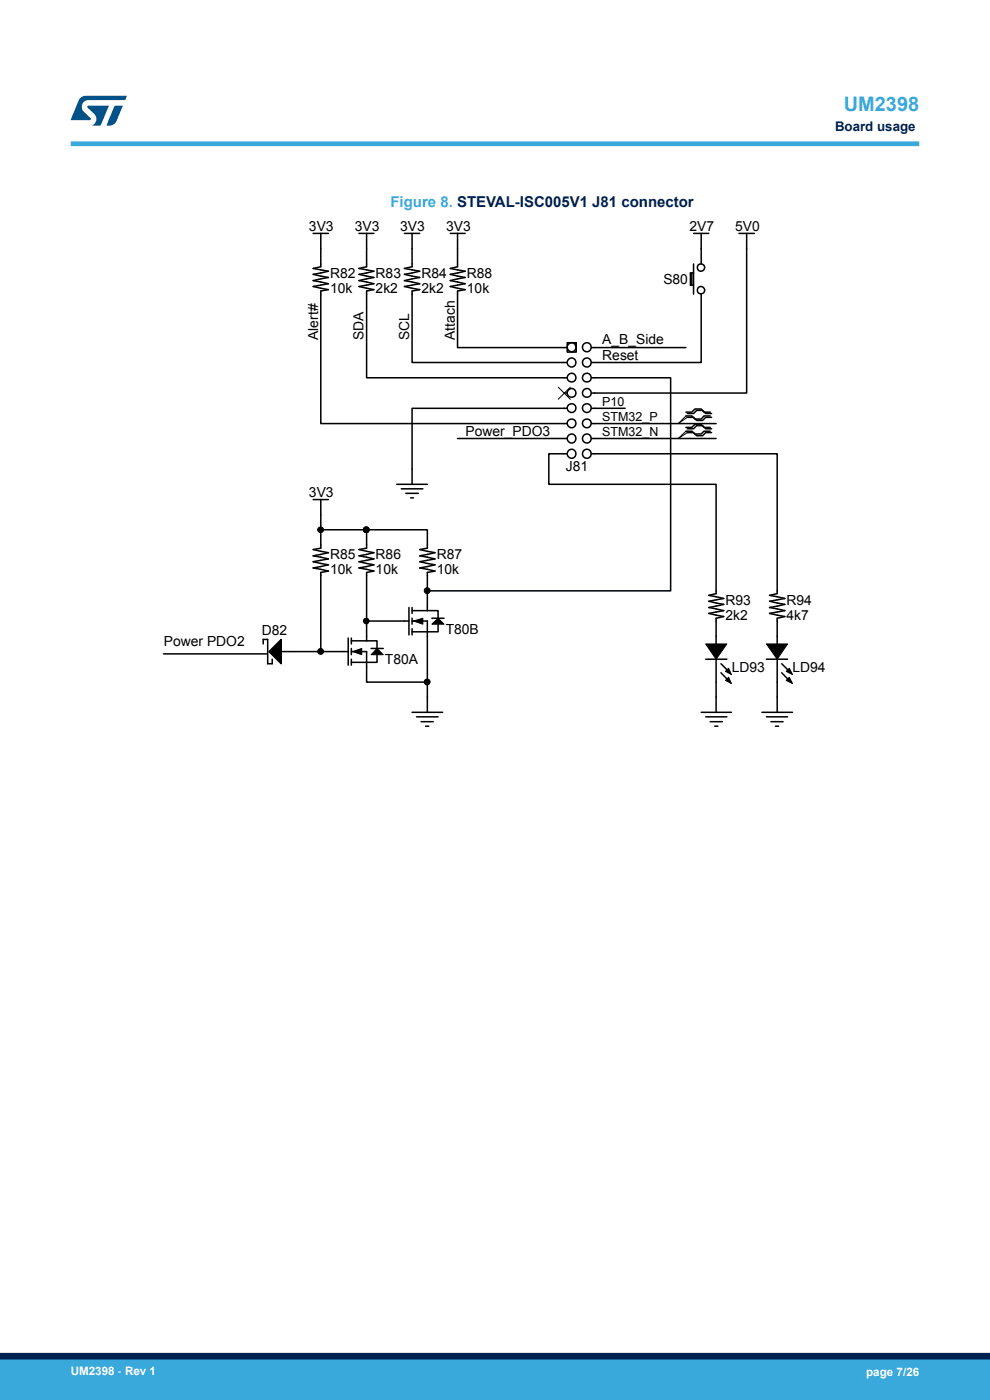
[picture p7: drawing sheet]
<svg xmlns="http://www.w3.org/2000/svg" width="210mm" height="297mm" viewBox="0 0 210 297" stroke-linecap="round" stroke-linejoin="round" font-family="sans-serif">
<defs><g id="words">
<text font-size="4.2" fill="#39a9dc" x="179" y="23.5">UM2398</text>
<text font-size="3.2" fill="#39a9dc" x="82.8" y="43.8">Figure 8. STEVAL-ISC005V1 J81 connector</text>
<g font-size="2.9">
<text x="65.5" y="48.9">3V3</text>
<text x="75.3" y="48.9">3V3</text>
<text x="84.9" y="48.9">3V3</text>
<text x="94.6" y="48.9">3V3</text>
<text x="146.2" y="48.9">2V7</text>
<text x="155.9" y="48.9">5V0</text>
<text x="70" y="58.9">R82</text>
<text x="79.7" y="58.9">R83</text>
<text x="89.4" y="58.9">R84</text>
<text x="99" y="58.9">R88</text>
<text x="70" y="62.1">10k</text>
<text x="79.7" y="62.1">2k2</text>
<text x="89.4" y="62.1">2k2</text>
<text x="99" y="62.1">10k</text>
<text x="140.7" y="60.2">S80</text>
<text x="67.5" y="72.1" transform="rotate(-90 67.5 72.1)">Alert#</text>
<text x="77.1" y="72.1" transform="rotate(-90 77.1 72.1)">SDA</text>
<text x="86.8" y="72.1" transform="rotate(-90 86.8 72.1)">SCL</text>
<text x="96.5" y="72.1" transform="rotate(-90 96.5 72.1)">Attach</text>
<text x="127.8" y="73.1">A_B_Side</text>
<text x="127.8" y="76.3">Reset</text>
<text x="98.7" y="92.4">Power_PDO3</text>
<text x="120" y="99.9">J81</text>
<text x="65.5" y="105.4">3V3</text>
<text x="70" y="118.6">R85</text>
<text x="79.7" y="118.6">R86</text>
<text x="92.6" y="118.6">R87</text>
<text x="70" y="121.8">10k</text>
<text x="79.7" y="121.8">10k</text>
<text x="92.6" y="121.8">10k</text>
<text x="153.9" y="128.3">R93</text>
<text x="153.9" y="131.5">2k2</text>
<text x="166.8" y="128.3">R94</text>
<text x="166.8" y="131.5">4k7</text>
<text x="34.8" y="137.1">Power PDO2</text>
<text x="37.7" y="137.8">Power</text>
<text x="55.5" y="134.7">D82</text>
<text x="94.6" y="134.4">T80B</text>
<text x="81.7" y="140.9">T80A</text>
<text x="155.2" y="142.5">LD93</text>
<text x="168.1" y="142.5">LD94</text>
</g>
<text font-size="2.8" fill="#002052" x="177.1" y="27.9">Board usage</text>
<g font-size="2.7">
<text x="127.8" y="89.3">STM32_P</text>
<text x="127.8" y="86.1">P10</text>
<text x="127.8" y="92.5">STM32_N</text>
</g>
<g font-size="2.5" fill="#fff">
<text x="15" y="291.6">UM2398 - Rev 1</text>
<text x="183.7" y="291.9">page 7/26</text>
</g>
</g></defs>
<g fill="none" stroke="#000" stroke-width=".32">
<path d="M66.4 49.5h3.3M68 49.5v7.1l-1.6 .4 3.3 .5-3.3 .7 3.3 .7-3.3 .6 3.3 .7-3.3 .6 3.3 .6-1.7 .3v28.2h52.3M76.1 49.5h3.2M77.8 49.5v7.1l-1.7 .4 3.2 .5-3.2 .7 3.2 .7-3.2 .6 3.2 .7-3.2 .6 3.2 .6-1.5 .3v18.4h42.5M85.8 49.5h3.2M87.4 49.5v7.1l-1.6 .4 3.2 .5-3.2 .7 3.2 .7-3.2 .6 3.2 .7-3.2 .6 3.2 .6-1.6 .3v15.2h32.9M95.5 49.5h3.2M97.1 49.5v7.1l-1.6 .4 3.2 .5-3.2 .7 3.2 .7-3.2 .6 3.2 .7-3.2 .6 3.2 .6-1.6 .3v12h23.2M146.7 57.9v2.6M147.1 49.5h3.3M147.1 56v6.4M147.1 57.9h-.6v2.6h.6"/>
<path d="M148.7 49.5v6.5M156.8 49.5h3.2M158.4 49.5v33.9h-32.9M120.3 72.7h1.9v2h-1.9zM125.5 73.7h20M148.7 62.4v14.5h-23.2M119.7 83.4h.6M120.3 86.6h-32.9v16.1M120.3 96.3h-3.9v6.4h35.5v23.2l-1.5 .4 3.1 .7-3.1 .6 3.1 .6-3.1 .7 3.1 .6-3.1 .6 3.1 .7-1.6 .4v5.4M120.3 93h-23.2M125.5 80.1h16.8v45.2h-51.7M125.5 96.3h39.4v29.6l-1.7 .4 3.3 .7-3.3 .6 3.3 .6-3.3 .7 3.3 .6-3.3 .6 3.3 .7-1.6 .4v5.4"/>
<path d="M125.5 93h26.4M125.5 89.9h26.4M125.5 86.6h7.1M145.5 87.4h1.2l.7-.6h1.3l.6 .6h1.3M145.5 88.2h1.2l.7 .7h1.3l.6-.7h1.3M145.5 90.7h1.2l.7-.7h1.3l.6 .7h1.3M145.5 91.5h1.2l.7 .6h1.3l.6-.6h1.3M145.8 87.7h1.3l.7-.6h1.2l.7 .6h1.2M145.8 88.5h1.3l.7 .7h1.2l.7-.7h1.2M145.8 91h1.3l.7-.7h1.2l.7 .7h1.2M145.8 91.8h1.3l.7 .6h1.2l.7-.6h1.2M66.4 106h3.3"/>
<path d="M68 106v10.3l-1.6 .3 3.3 .6-3.3 .7 3.3 .7-3.3 .6 3.3 .6-3.3 .7 3.3 .6-1.7 .3v16.8M68 112.4h9.8M77.8 112.4v3.9l-1.7 .3 3.2 .6-3.2 .7 3.2 .7-3.2 .6 3.2 .6-3.2 .7 3.2 .6-1.5 .3v14.5M77.8 112.4h12.8v3.9l-1.6 .3 3.3 .6-3.3 .7 3.3 .7-3.3 .6 3.3 .6-3.3 .7 3.3 .6-1.7 .3v8.1M84.2 102.7h6.4M85.1 103.7h4.6M86.1 104.7h2.6M87.1 105.6h.6M55.8 136.6v-.9h1v5.1h.9v-1M57.1 138.2l2.6-2.5v5.1zM59.7 138.2h14.2M73.9 135.4v5.7"/>
<path d="M74.5 135.4v1.2M74.5 137.6v1.3M74.5 139.8v1.3M74.5 138.2h3.3v6.5h12.8M74.5 135.9h3.3M77.8 135.9h2.2v1.7M77.8 131.8h8.9M78.7 137.6h2.6M80 138.9v1.6h-5.5M86.7 128.9v5.8M87.4 128.9v1.2M87.4 131.2v1.2"/>
<path d="M87.4 133.4v1.3M87.4 131.8h3.2v19.3M87.4 129.5h3.2M90.6 129.5h2.3v1.7M91.6 131.2h2.6M92.9 132.4v1.6h-5.5M149.7 139.8h4.5M151.9 139.8v11.3M162.6 139.8h4.5M164.9 139.8v11.3M87.4 151.1h6.5M88.4 152.1h4.5"/>
<path d="M89.3 153.1h2.6M90.3 154.1h.6M148.7 151.1h6.4M149.7 152.1h4.5M150.6 153.1h2.6M151.6 154.1h.7M152.9 140.8l1.9 1.9M152.9 142.7l1.9 2M161.6 151.1h6.5M162.6 152.1h4.5M163.5 153.1h2.6M164.5 154.1h.7"/>
<path d="M165.8 140.8l1.9 1.9M165.8 142.7l1.9 2"/>
<circle cx="148.7" cy="56.8" r=".78"/>
<circle cx="121.2" cy="76.9" r=".93"/>
<circle cx="121.2" cy="73.7" r=".93"/>
<circle cx="124.5" cy="76.9" r=".94"/>
<circle cx="124.5" cy="73.7" r=".94"/>
<circle cx="148.7" cy="61.6" r=".79"/>
<circle cx="121.2" cy="96.3" r=".93"/>
<circle cx="121.2" cy="93" r=".93"/>
<circle cx="121.2" cy="80.1" r=".92"/>
<circle cx="121.2" cy="83.4" r=".92"/>
<circle cx="121.2" cy="86.6" r=".91"/>
<circle cx="121.2" cy="89.8" r=".91"/>
<circle cx="124.5" cy="93" r=".94"/>
<circle cx="124.5" cy="96.3" r=".94"/>
<circle cx="124.5" cy="80.1" r=".93"/>
<circle cx="124.5" cy="83.4" r=".93"/>
<circle cx="124.5" cy="86.6" r=".92"/>
<circle cx="124.5" cy="89.8" r=".92"/>
</g>
<g fill="none" stroke="#000" stroke-width=".21">
<path d="M118.4 82.1l2.6 2.6M121 82.1l-2.6 2.6M145.5 88.2l-1.6 1.7 1.9-1.4M145.5 91.5l-1.6 1.5 1.9-1.2M74.8 138.2l1.9-.6v1.3zM80 137.6l1.3 1.3h-2.6zM87.7 131.8l2-.6v1.2zM91.6 132.4l1.3-1.2 1.3 1.2zM149.7 136.6h4.5l-2.3 3.2zM162.6 136.6h4.5l-2.2 3.2zM154.6 143.7l.5 1.3-1.2-.7zM154.6 141.8l.5 1.3-1.2-.7z"/>
<path d="M167.4 143.7l.7 1.3-1.3-.7zM167.4 141.8l.7 1.3-1.3-.7z"/>
<circle cx="68" cy="112.4" r=".61"/>
<circle cx="77.7" cy="112.4" r=".6"/>
<circle cx="68" cy="138.2" r=".62"/>
<circle cx="77.7" cy="131.7" r=".59"/>
<circle cx="90.6" cy="125.3" r=".62"/>
<circle cx="90.6" cy="144.7" r=".62"/>
</g>
<g fill="#000">
<path d="M57.1 138.2l2.6-2.5v5.1zM74.8 138.2l1.9-.6v1.3zM80 137.6l1.3 1.3h-2.6zM87.7 131.8l2-.6v1.2zM91.6 132.4l1.3-1.2 1.3 1.2zM149.7 136.6h4.5l-2.3 3.2zM162.6 136.6h4.5l-2.2 3.2zM154.6 143.7l.5 1.3-1.2-.7zM154.6 141.8l.5 1.3-1.2-.7zM167.4 143.7l.7 1.3-1.3-.7zM167.4 141.8l.7 1.3-1.3-.7z"/>
<circle cx="68" cy="112.4" r=".61"/>
<circle cx="77.7" cy="112.4" r=".6"/>
<circle cx="68" cy="138.2" r=".62"/>
<circle cx="77.7" cy="131.7" r=".59"/>
<circle cx="90.6" cy="125.3" r=".62"/>
<circle cx="90.6" cy="144.7" r=".62"/>
</g>
<path d="M15 30.5h180" fill="none" stroke="#39a9dc" stroke-width="1"/>
<g fill="#005288">
<path d="M17.1 20.7l1.1-.4 8.7 .1-.4 .8h-7.6a1.45 1.45 0 0 0-1.4 .9 1.45 1.45 0 0 0 .2 1.6l1.5 1.3v.4l-4.2 .1 1.7-4.2z"/>
<path d="M24.3 22.4l1.7 .1-1.3 3.2a1.6 1.6 0 0 1-1.5 .9l-.6-.1z"/>
<path d="M18.6 22.5h4.5l-1.8 4.1h-1.7a1.54 1.54 0 0 0 .4-2.4l-1.4-1.3z"/>
</g>
<g fill="#39a9dc">
<path d="M0 288.4h210v8.6h-210z" fill-rule="evenodd"/>
<path d="M-.1 288.4h210.2v4.4h-210.2z" fill-rule="evenodd"/>
</g>
<path d="M0 287.7h210" fill="none" stroke="#002052" stroke-width="1.4"/>
<path d="M34.8 138.7h21.8" fill="none" stroke="#000" stroke-width=".45"/>
<use href="#words"/>
</svg>
